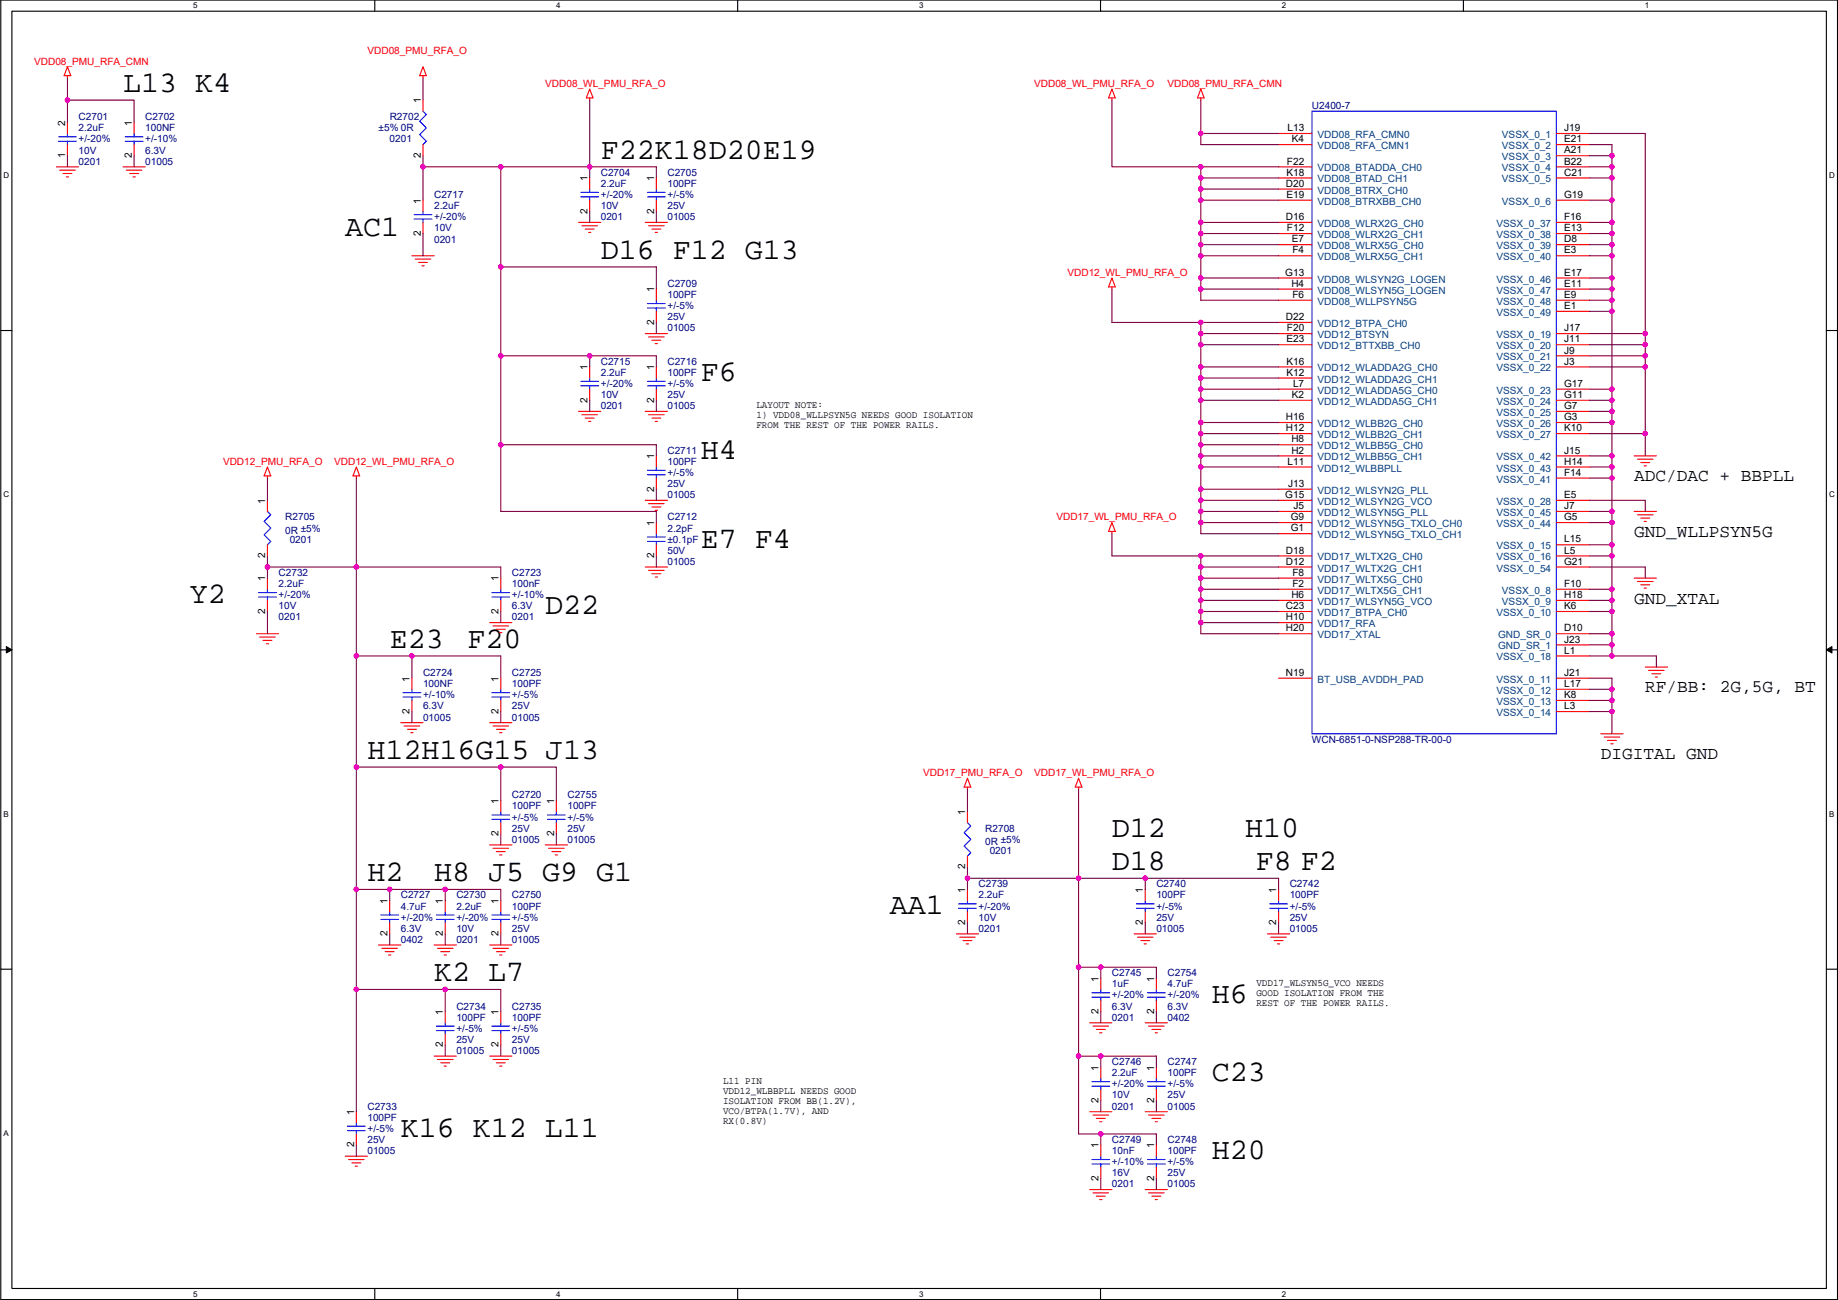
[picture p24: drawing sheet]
<svg xmlns="http://www.w3.org/2000/svg" width="420mm" height="297mm" viewBox="0 0 420 297" stroke-linecap="round" stroke-linejoin="round" font-family="sans-serif">
<defs><g id="words">
<g font-size="6.9">
<text x="28.1" y="21">L13 K4</text>
<text x="137.3" y="36.2">F22K18D20E19</text>
<text x="78.9" y="54">AC1</text>
<text x="137.3" y="59.1">D16 F12 G13</text>
<text x="160.2" y="87">F6</text>
<text x="160.2" y="104.8">H4</text>
<text x="160.2" y="125.1">E7 F4</text>
<text x="43.4" y="137.8">Y2</text>
<text x="124.6" y="140.4">D22</text>
<text x="89.1" y="148">E23</text>
<text x="106.9" y="148">F20</text>
<text x="84" y="173.4">H12H16G15 J13</text>
<text x="254.2" y="191.2">D12</text>
<text x="284.7" y="191.2">H10</text>
<text x="84" y="201.3">H2</text>
<text x="99.2" y="201.3">H8 J5 G9 G1</text>
<text x="254.2" y="198.8">D18</text>
<text x="287.1" y="198.8">F8 F2</text>
<text x="203.4" y="208.9">AA1</text>
<text x="99.2" y="224.2">K2 L7</text>
<text x="277" y="229.3">H6</text>
<text x="277" y="247">C23</text>
<text x="91.6" y="259.7">K16 K12 L11</text>
<text x="277" y="264.8">H20</text>
</g>
<g font-size="4.1">
<text x="373.6" y="110">ADC/DAC + BBPLL</text>
<text x="373.6" y="122.7">GND_WLLPSYN5G</text>
<text x="373.6" y="137.9">GND_XTAL</text>
<text x="376.1" y="158.2">RF/BB: 2G,5G, BT</text>
<text x="365.9" y="173.5">DIGITAL GND</text>
</g>
<g font-size="2.3" fill="#f00">
<text x="7.8" y="14.8">VDD08_PMU_RFA_CMN</text>
<text x="84" y="12.2">VDD08_PMU_RFA_O</text>
<text x="124.6" y="19.9">VDD08_WL_PMU_RFA_O</text>
<text x="236.4" y="19.9">VDD08_WL_PMU_RFA_O</text>
<text x="266.9" y="19.9">VDD08_PMU_RFA_CMN</text>
<text x="244" y="63">VDD12_WL_PMU_RFA_O</text>
<text x="51" y="106.2">VDD12_PMU_RFA_O</text>
<text x="76.4" y="106.2">VDD12_WL_PMU_RFA_O</text>
<text x="241.5" y="118.9">VDD17_WL_PMU_RFA_O</text>
<text x="211" y="177.3">VDD17_PMU_RFA_O</text>
<text x="236.4" y="177.3">VDD17_WL_PMU_RFA_O</text>
</g>
<g font-size="2.3">
<text x="96.2" y="23.6" transform="rotate(-90 96.2 23.6)">1</text>
<text x="14.9" y="28.7" transform="rotate(-90 14.9 28.7)">2</text>
<text x="30.1" y="28.7" transform="rotate(-90 30.1 28.7)">1</text>
<text x="294.3" y="30">L13</text>
<text x="357.6" y="30">J19</text>
<text x="295.3" y="32.5">K4</text>
<text x="357.6" y="32.5">E21</text>
<text x="357.6" y="35.1">A21</text>
<text x="14.9" y="36.1" transform="rotate(-90 14.9 36.1)">1</text>
<text x="30.1" y="36.1" transform="rotate(-90 30.1 36.1)">2</text>
<text x="96.2" y="36.1" transform="rotate(-90 96.2 36.1)">2</text>
<text x="134.3" y="41.4" transform="rotate(-90 134.3 41.4)">1</text>
<text x="149.5" y="41.4" transform="rotate(-90 149.5 41.4)">1</text>
<text x="294.1" y="40.1">K18</text>
<text x="294.2" y="37.6">F22</text>
<text x="357.6" y="37.6">B22</text>
<text x="357.6" y="40.1">C21</text>
<text x="96.2" y="46.5" transform="rotate(-90 96.2 46.5)">1</text>
<text x="293.9" y="42.7">D20</text>
<text x="294.1" y="45.2">E19</text>
<text x="357.6" y="45.2">G19</text>
<text x="96.2" y="53.9" transform="rotate(-90 96.2 53.9)">2</text>
<text x="134.3" y="48.8" transform="rotate(-90 134.3 48.8)">2</text>
<text x="149.5" y="48.8" transform="rotate(-90 149.5 48.8)">2</text>
<text x="293.9" y="50.3">D16</text>
<text x="294.2" y="52.8">F12</text>
<text x="357.6" y="50.3">F16</text>
<text x="357.6" y="52.8">E13</text>
<text x="295.3" y="55.4">E7</text>
<text x="295.5" y="57.9">F4</text>
<text x="357.6" y="55.4">D8</text>
<text x="357.6" y="57.9">E3</text>
<text x="293.8" y="63">G13</text>
<text x="295.2" y="65.5">H4</text>
<text x="357.6" y="63">E17</text>
<text x="357.6" y="65.5">E11</text>
<text x="149.5" y="66.8" transform="rotate(-90 149.5 66.8)">1</text>
<text x="295.5" y="68.1">F6</text>
<text x="357.6" y="68.1">E9</text>
<text x="357.6" y="70.6">E1</text>
<text x="149.5" y="74.2" transform="rotate(-90 149.5 74.2)">2</text>
<text x="293.9" y="73.2">D22</text>
<text x="294.2" y="75.7">F20</text>
<text x="357.6" y="75.7">J17</text>
<text x="294.1" y="78.2">E23</text>
<text x="294.1" y="83.3">K16</text>
<text x="357.6" y="78.2">J11</text>
<text x="357.6" y="80.8">J9</text>
<text x="357.6" y="83.3">J3</text>
<text x="134.3" y="84.6" transform="rotate(-90 134.3 84.6)">1</text>
<text x="149.5" y="84.6" transform="rotate(-90 149.5 84.6)">1</text>
<text x="294.1" y="85.9">K12</text>
<text x="295.6" y="88.4">L7</text>
<text x="357.6" y="88.4">G17</text>
<text x="134.3" y="92" transform="rotate(-90 134.3 92)">2</text>
<text x="149.5" y="92" transform="rotate(-90 149.5 92)">2</text>
<text x="172.9" y="93.3">LAYOUT NOTE:</text>
<text x="172.9" y="95.6">1) VDD08_WLLPSYN5G NEEDS GOOD ISOLATION</text>
<text x="295.3" y="90.9">K2</text>
<text x="357.6" y="90.9">G11</text>
<text x="357.6" y="93.5">G7</text>
<text x="172.9" y="97.9">FROM THE REST OF THE POWER RAILS.</text>
<text x="293.9" y="96">H16</text>
<text x="293.9" y="98.6">H12</text>
<text x="295.2" y="101.1">H8</text>
<text x="357.6" y="96">G3</text>
<text x="357.6" y="98.6">K10</text>
<text x="149.5" y="104.9" transform="rotate(-90 149.5 104.9)">1</text>
<text x="294.3" y="106.2">L11</text>
<text x="295.2" y="103.6">H2</text>
<text x="357.6" y="103.6">J15</text>
<text x="357.6" y="106.2">H14</text>
<text x="149.5" y="112.3" transform="rotate(-90 149.5 112.3)">2</text>
<text x="293.8" y="113.8">G15</text>
<text x="294.4" y="111.3">J13</text>
<text x="357.6" y="108.7">F14</text>
<text x="357.6" y="113.8">E5</text>
<text x="60.6" y="115.1" transform="rotate(-90 60.6 115.1)">1</text>
<text x="295.1" y="118.9">G9</text>
<text x="295.7" y="116.3">J5</text>
<text x="357.6" y="116.3">J7</text>
<text x="357.6" y="118.9">G5</text>
<text x="149.5" y="120.2" transform="rotate(-90 149.5 120.2)">1</text>
<text x="295.1" y="121.4">G1</text>
<text x="357.6" y="124">L15</text>
<text x="60.6" y="127.6" transform="rotate(-90 60.6 127.6)">2</text>
<text x="149.5" y="127.6" transform="rotate(-90 149.5 127.6)">2</text>
<text x="293.9" y="126.5">D18</text>
<text x="293.9" y="129">D12</text>
<text x="295.5" y="131.6">F8</text>
<text x="357.6" y="126.5">L5</text>
<text x="357.6" y="129">G21</text>
<text x="60.6" y="132.9" transform="rotate(-90 60.6 132.9)">1</text>
<text x="114" y="132.9" transform="rotate(-90 114 132.9)">1</text>
<text x="295.2" y="136.7">H6</text>
<text x="295.5" y="134.1">F2</text>
<text x="357.6" y="134.1">F10</text>
<text x="357.6" y="136.7">H18</text>
<text x="60.6" y="140.3" transform="rotate(-90 60.6 140.3)">2</text>
<text x="114" y="140.3" transform="rotate(-90 114 140.3)">2</text>
<text x="293.9" y="139.2">C23</text>
<text x="293.9" y="141.7">H10</text>
<text x="357.6" y="139.2">K6</text>
<text x="293.9" y="144.3">H20</text>
<text x="357.6" y="149.4">L1</text>
<text x="357.6" y="144.3">D10</text>
<text x="357.6" y="146.8">J23</text>
<text x="93.6" y="155.7" transform="rotate(-90 93.6 155.7)">1</text>
<text x="114" y="155.7" transform="rotate(-90 114 155.7)">1</text>
<text x="293.9" y="154.4">N19</text>
<text x="357.6" y="154.4">J21</text>
<text x="357.6" y="157">L17</text>
<text x="357.6" y="159.5">K8</text>
<text x="93.6" y="163.1" transform="rotate(-90 93.6 163.1)">2</text>
<text x="114" y="163.1" transform="rotate(-90 114 163.1)">2</text>
<text x="357.6" y="162.1">L3</text>
<text x="114" y="183.7" transform="rotate(-90 114 183.7)">1</text>
<text x="126.7" y="183.7" transform="rotate(-90 126.7 183.7)">1</text>
<text x="114" y="191.1" transform="rotate(-90 114 191.1)">2</text>
<text x="126.7" y="191.1" transform="rotate(-90 126.7 191.1)">2</text>
<text x="220.6" y="186.2" transform="rotate(-90 220.6 186.2)">1</text>
<text x="220.6" y="204" transform="rotate(-90 220.6 204)">1</text>
<text x="220.6" y="198.7" transform="rotate(-90 220.6 198.7)">2</text>
<text x="261.3" y="204" transform="rotate(-90 261.3 204)">1</text>
<text x="291.8" y="204" transform="rotate(-90 291.8 204)">1</text>
<text x="88.6" y="206.5" transform="rotate(-90 88.6 206.5)">1</text>
<text x="101.2" y="206.5" transform="rotate(-90 101.2 206.5)">1</text>
<text x="114" y="206.5" transform="rotate(-90 114 206.5)">1</text>
<text x="88.6" y="213.9" transform="rotate(-90 88.6 213.9)">2</text>
<text x="101.2" y="213.9" transform="rotate(-90 101.2 213.9)">2</text>
<text x="114" y="213.9" transform="rotate(-90 114 213.9)">2</text>
<text x="220.6" y="211.4" transform="rotate(-90 220.6 211.4)">2</text>
<text x="261.3" y="211.4" transform="rotate(-90 261.3 211.4)">2</text>
<text x="291.8" y="211.4" transform="rotate(-90 291.8 211.4)">2</text>
<text x="251.1" y="224.3" transform="rotate(-90 251.1 224.3)">1</text>
<text x="263.8" y="224.3" transform="rotate(-90 263.8 224.3)">1</text>
<text x="287.2" y="225.4">VDD17_WLSYN5G_VCO NEEDS</text>
<text x="287.2" y="227.6">GOOD ISOLATION FROM THE</text>
<text x="101.2" y="231.9" transform="rotate(-90 101.2 231.9)">1</text>
<text x="114" y="231.9" transform="rotate(-90 114 231.9)">1</text>
<text x="251.1" y="231.7" transform="rotate(-90 251.1 231.7)">2</text>
<text x="263.8" y="231.7" transform="rotate(-90 263.8 231.7)">2</text>
<text x="287.2" y="229.9">REST OF THE POWER RAILS.</text>
<text x="101.2" y="239.3" transform="rotate(-90 101.2 239.3)">2</text>
<text x="114" y="239.3" transform="rotate(-90 114 239.3)">2</text>
<text x="251.1" y="244.6" transform="rotate(-90 251.1 244.6)">1</text>
<text x="263.8" y="244.6" transform="rotate(-90 263.8 244.6)">1</text>
<text x="165.3" y="247.7">L11 PIN</text>
<text x="165.3" y="250">VDD12_WLBBPLL NEEDS GOOD</text>
<text x="80.9" y="254.8" transform="rotate(-90 80.9 254.8)">1</text>
<text x="165.3" y="252.3">ISOLATION FROM BB(1.2V),</text>
<text x="165.3" y="254.6">VCO/BTPA(1.7V), AND</text>
<text x="165.3" y="256.9">RX(0.8V)</text>
<text x="251.1" y="252" transform="rotate(-90 251.1 252)">2</text>
<text x="263.8" y="252" transform="rotate(-90 263.8 252)">2</text>
<text x="80.9" y="262.2" transform="rotate(-90 80.9 262.2)">2</text>
<text x="251.1" y="262.4" transform="rotate(-90 251.1 262.4)">1</text>
<text x="263.8" y="262.4" transform="rotate(-90 263.8 262.4)">1</text>
<text x="251.1" y="269.8" transform="rotate(-90 251.1 269.8)">2</text>
<text x="263.8" y="269.8" transform="rotate(-90 263.8 269.8)">2</text>
</g>
<g font-size="2.3" fill="#000080">
<text x="18" y="27.5">C2701</text>
<text x="33.2" y="27.5">C2702</text>
<text x="89.1" y="27.5">R2702</text>
<text x="299.9" y="24.9">U2400-7</text>
<text x="18" y="30">2.2uF</text>
<text x="18" y="35.1">10V</text>
<text x="18" y="32.6">+/-20%</text>
<text x="33.2" y="30">100NF</text>
<text x="33.2" y="35.1">6.3V</text>
<text x="33.2" y="32.6">+/-10%</text>
<text x="86.5" y="30">±5% 0R</text>
<text x="89.1" y="32.6">0201</text>
<text x="18" y="37.6">0201</text>
<text x="33.2" y="37.6">01005</text>
<text x="137.3" y="40.2">C2704</text>
<text x="152.6" y="40.2">C2705</text>
<text x="99.2" y="45.3">C2717</text>
<text x="99.2" y="47.8">2.2uF</text>
<text x="137.3" y="42.7">2.2uF</text>
<text x="137.3" y="47.8">10V</text>
<text x="137.3" y="45.3">+/-20%</text>
<text x="152.6" y="42.7">100PF</text>
<text x="152.6" y="47.8">25V</text>
<text x="152.6" y="45.3">+/-5%</text>
<text x="99.2" y="52.9">10V</text>
<text x="99.2" y="50.3">+/-20%</text>
<text x="137.3" y="50.3">0201</text>
<text x="152.6" y="50.3">01005</text>
<text x="99.2" y="55.4">0201</text>
<text x="152.6" y="65.6">C2709</text>
<text x="152.6" y="68.1">100PF</text>
<text x="152.6" y="70.7">+/-5%</text>
<text x="152.6" y="75.7">01005</text>
<text x="152.6" y="73.2">25V</text>
<text x="137.3" y="83.4">C2715</text>
<text x="152.6" y="83.4">C2716</text>
<text x="137.3" y="85.9">2.2uF</text>
<text x="137.3" y="88.4">+/-20%</text>
<text x="152.6" y="85.9">100PF</text>
<text x="152.6" y="88.4">+/-5%</text>
<text x="137.3" y="93.5">0201</text>
<text x="137.3" y="91">10V</text>
<text x="152.6" y="93.5">01005</text>
<text x="152.6" y="91">25V</text>
<text x="152.6" y="103.7">C2711</text>
<text x="152.6" y="106.2">100PF</text>
<text x="152.6" y="113.8">01005</text>
<text x="152.6" y="111.3">25V</text>
<text x="152.6" y="108.8">+/-5%</text>
<text x="65.2" y="118.9">R2705</text>
<text x="152.6" y="118.9">C2712</text>
<text x="65.2" y="122">0R ±5%</text>
<text x="66.2" y="124">0201</text>
<text x="152.6" y="121.5">2.2pF</text>
<text x="152.6" y="124">±0.1pF</text>
<text x="63.7" y="131.6">C2732</text>
<text x="117" y="131.6">C2723</text>
<text x="152.6" y="129.1">01005</text>
<text x="152.6" y="126.5">50V</text>
<text x="63.7" y="134.2">2.2uF</text>
<text x="63.7" y="136.7">+/-20%</text>
<text x="117" y="134.2">100nF</text>
<text x="117" y="136.7">+/-10%</text>
<text x="63.7" y="141.8">0201</text>
<text x="63.7" y="139.2">10V</text>
<text x="117" y="141.8">0201</text>
<text x="117" y="139.2">6.3V</text>
<text x="96.7" y="154.5">C2724</text>
<text x="117" y="154.5">C2725</text>
<text x="96.7" y="157">100NF</text>
<text x="96.7" y="159.6">+/-10%</text>
<text x="117" y="157">100PF</text>
<text x="117" y="159.6">+/-5%</text>
<text x="96.7" y="164.6">01005</text>
<text x="96.7" y="162.1">6.3V</text>
<text x="117" y="164.6">01005</text>
<text x="117" y="162.1">25V</text>
<text x="299.9" y="169.7">WCN-6851-0-NSP288-TR-00-0</text>
<text x="117" y="182.4">C2720</text>
<text x="117" y="185">100PF</text>
<text x="129.7" y="182.4">C2755</text>
<text x="129.7" y="185">100PF</text>
<text x="117" y="190">25V</text>
<text x="117" y="187.5">+/-5%</text>
<text x="129.7" y="190">25V</text>
<text x="129.7" y="187.5">+/-5%</text>
<text x="225.2" y="190">R2708</text>
<text x="117" y="192.6">01005</text>
<text x="129.7" y="192.6">01005</text>
<text x="225.2" y="193.1">0R ±5%</text>
<text x="226.2" y="195.1">0201</text>
<text x="223.7" y="202.7">C2739</text>
<text x="264.3" y="202.7">C2740</text>
<text x="294.8" y="202.7">C2742</text>
<text x="91.6" y="205.3">C2727</text>
<text x="91.6" y="207.8">4.7uF</text>
<text x="104.3" y="205.3">C2730</text>
<text x="104.3" y="207.8">2.2uF</text>
<text x="117" y="205.3">C2750</text>
<text x="117" y="207.8">100PF</text>
<text x="223.7" y="205.3">2.2uF</text>
<text x="223.7" y="207.8">+/-20%</text>
<text x="264.3" y="205.3">100PF</text>
<text x="264.3" y="207.8">+/-5%</text>
<text x="294.8" y="205.3">100PF</text>
<text x="294.8" y="207.8">+/-5%</text>
<text x="91.6" y="215.4">0402</text>
<text x="91.6" y="212.9">6.3V</text>
<text x="91.6" y="210.4">+/-20%</text>
<text x="104.3" y="215.4">0201</text>
<text x="104.3" y="212.9">10V</text>
<text x="104.3" y="210.4">+/-20%</text>
<text x="117" y="215.4">01005</text>
<text x="117" y="212.9">25V</text>
<text x="117" y="210.4">+/-5%</text>
<text x="223.7" y="212.9">0201</text>
<text x="223.7" y="210.4">10V</text>
<text x="264.3" y="212.9">01005</text>
<text x="264.3" y="210.4">25V</text>
<text x="294.8" y="212.9">01005</text>
<text x="294.8" y="210.4">25V</text>
<text x="254.2" y="223.1">C2745</text>
<text x="254.2" y="225.6">1uF</text>
<text x="266.9" y="223.1">C2754</text>
<text x="266.9" y="225.6">4.7uF</text>
<text x="104.3" y="230.7">C2734</text>
<text x="104.3" y="233.2">100PF</text>
<text x="117" y="230.7">C2735</text>
<text x="117" y="233.2">100PF</text>
<text x="254.2" y="233.2">0201</text>
<text x="254.2" y="230.7">6.3V</text>
<text x="254.2" y="228.1">+/-20%</text>
<text x="266.9" y="233.2">0402</text>
<text x="266.9" y="230.7">6.3V</text>
<text x="266.9" y="228.1">+/-20%</text>
<text x="104.3" y="238.3">25V</text>
<text x="104.3" y="235.8">+/-5%</text>
<text x="117" y="238.3">25V</text>
<text x="117" y="235.8">+/-5%</text>
<text x="104.3" y="240.8">01005</text>
<text x="117" y="240.8">01005</text>
<text x="254.2" y="243.4">C2746</text>
<text x="254.2" y="245.9">2.2uF</text>
<text x="266.9" y="243.4">C2747</text>
<text x="266.9" y="245.9">100PF</text>
<text x="254.2" y="251">10V</text>
<text x="254.2" y="248.5">+/-20%</text>
<text x="266.9" y="251">25V</text>
<text x="266.9" y="248.5">+/-5%</text>
<text x="84" y="253.5">C2733</text>
<text x="84" y="256.1">100PF</text>
<text x="254.2" y="253.5">0201</text>
<text x="266.9" y="253.5">01005</text>
<text x="84" y="263.7">01005</text>
<text x="84" y="261.2">25V</text>
<text x="84" y="258.6">+/-5%</text>
<text x="254.2" y="261.2">C2749</text>
<text x="254.2" y="263.7">10nF</text>
<text x="266.9" y="261.2">C2748</text>
<text x="266.9" y="263.7">100PF</text>
<text x="254.2" y="268.8">16V</text>
<text x="254.2" y="266.2">+/-10%</text>
<text x="266.9" y="268.8">25V</text>
<text x="266.9" y="266.2">+/-5%</text>
<text x="254.2" y="271.3">0201</text>
<text x="266.9" y="271.3">01005</text>
</g>
<g font-size="2.3" fill="#004080">
<text x="301.2" y="31.5">VDD08_RFA_CMN0</text>
<text x="301.2" y="34.1">VDD08_RFA_CMN1</text>
<text x="343.3" y="31.5">VSSX_0_1</text>
<text x="343.3" y="34.1">VSSX_0_2</text>
<text x="301.2" y="39.2">VDD08_BTADDA_CH0</text>
<text x="301.2" y="41.7">VDD08_BTAD_CH1</text>
<text x="343.3" y="36.6">VSSX_0_3</text>
<text x="343.3" y="39.2">VSSX_0_4</text>
<text x="343.3" y="41.7">VSSX_0_5</text>
<text x="301.2" y="44.2">VDD08_BTRX_CH0</text>
<text x="301.2" y="46.8">VDD08_BTRXBB_CH0</text>
<text x="343.3" y="46.8">VSSX_0_6</text>
<text x="301.2" y="51.9">VDD08_WLRX2G_CH0</text>
<text x="342.1" y="51.9">VSSX_0_37</text>
<text x="301.2" y="54.4">VDD08_WLRX2G_CH1</text>
<text x="301.2" y="56.9">VDD08_WLRX5G_CH0</text>
<text x="301.2" y="59.5">VDD08_WLRX5G_CH1</text>
<text x="342.1" y="54.4">VSSX_0_38</text>
<text x="342.1" y="56.9">VSSX_0_39</text>
<text x="342.1" y="59.5">VSSX_0_40</text>
<text x="301.2" y="64.6">VDD08_WLSYN2G_LOGEN</text>
<text x="342.1" y="64.6">VSSX_0_46</text>
<text x="301.2" y="67.1">VDD08_WLSYN5G_LOGEN</text>
<text x="301.2" y="69.6">VDD08_WLLPSYN5G</text>
<text x="342.1" y="67.1">VSSX_0_47</text>
<text x="342.1" y="69.6">VSSX_0_48</text>
<text x="301.2" y="74.7">VDD12_BTPA_CH0</text>
<text x="301.2" y="77.3">VDD12_BTSYN</text>
<text x="342.1" y="72.2">VSSX_0_49</text>
<text x="342.1" y="77.3">VSSX_0_19</text>
<text x="301.2" y="79.8">VDD12_BTTXBB_CH0</text>
<text x="342.1" y="79.8">VSSX_0_20</text>
<text x="342.1" y="82.3">VSSX_0_21</text>
<text x="301.2" y="84.9">VDD12_WLADDA2G_CH0</text>
<text x="301.2" y="87.4">VDD12_WLADDA2G_CH1</text>
<text x="301.2" y="90">VDD12_WLADDA5G_CH0</text>
<text x="342.1" y="84.9">VSSX_0_22</text>
<text x="342.1" y="90">VSSX_0_23</text>
<text x="301.2" y="92.5">VDD12_WLADDA5G_CH1</text>
<text x="342.1" y="92.5">VSSX_0_24</text>
<text x="342.1" y="95">VSSX_0_25</text>
<text x="301.2" y="97.6">VDD12_WLBB2G_CH0</text>
<text x="301.2" y="100.1">VDD12_WLBB2G_CH1</text>
<text x="342.1" y="97.6">VSSX_0_26</text>
<text x="342.1" y="100.1">VSSX_0_27</text>
<text x="301.2" y="102.7">VDD12_WLBB5G_CH0</text>
<text x="301.2" y="105.2">VDD12_WLBB5G_CH1</text>
<text x="301.2" y="107.7">VDD12_WLBBPLL</text>
<text x="342.1" y="105.2">VSSX_0_42</text>
<text x="342.1" y="107.7">VSSX_0_43</text>
<text x="301.2" y="112.8">VDD12_WLSYN2G_PLL</text>
<text x="342.1" y="110.3">VSSX_0_41</text>
<text x="301.2" y="115.4">VDD12_WLSYN2G_VCO</text>
<text x="301.2" y="117.9">VDD12_WLSYN5G_PLL</text>
<text x="342.1" y="115.4">VSSX_0_28</text>
<text x="342.1" y="117.9">VSSX_0_45</text>
<text x="301.2" y="120.4">VDD12_WLSYN5G_TXLO_CH0</text>
<text x="301.2" y="123">VDD12_WLSYN5G_TXLO_CH1</text>
<text x="342.1" y="120.4">VSSX_0_44</text>
<text x="342.1" y="125.5">VSSX_0_15</text>
<text x="301.2" y="128.1">VDD17_WLTX2G_CH0</text>
<text x="301.2" y="130.6">VDD17_WLTX2G_CH1</text>
<text x="342.1" y="128.1">VSSX_0_16</text>
<text x="342.1" y="130.6">VSSX_0_54</text>
<text x="301.2" y="133.1">VDD17_WLTX5G_CH0</text>
<text x="301.2" y="135.7">VDD17_WLTX5G_CH1</text>
<text x="343.3" y="135.7">VSSX_0_8</text>
<text x="301.2" y="138.2">VDD17_WLSYN5G_VCO</text>
<text x="301.2" y="140.8">VDD17_BTPA_CH0</text>
<text x="301.2" y="143.3">VDD17_RFA</text>
<text x="342.1" y="140.8">VSSX_0_10</text>
<text x="343.3" y="138.2">VSSX_0_9</text>
<text x="301.2" y="145.8">VDD17_XTAL</text>
<text x="342.4" y="145.8">GND_SR_0</text>
<text x="342.4" y="148.4">GND_SR_1</text>
<text x="301.2" y="156">BT_USB_AVDDH_PAD</text>
<text x="342.1" y="150.9">VSSX_0_18</text>
<text x="342.1" y="156">VSSX_0_11</text>
<text x="342.1" y="158.5">VSSX_0_12</text>
<text x="342.1" y="161.1">VSSX_0_13</text>
<text x="342.1" y="163.6">VSSX_0_14</text>
</g>
<g font-size="1.8">
<text x="44.2" y="1.9">5</text>
<text x="127.1" y="1.9">4</text>
<text x="210.1" y="1.9">3</text>
<text x="293" y="1.9">2</text>
<text x="376" y="1.9">1</text>
<text x=".8" y="40.7">D</text>
<text x="418.1" y="40.7">D</text>
<text x=".8" y="113.6">C</text>
<text x="418.1" y="113.6">C</text>
<text x=".8" y="186.6">B</text>
<text x="418.1" y="186.6">B</text>
<text x=".8" y="259.5">A</text>
<text x="44.2" y="296.3">5</text>
<text x="127.1" y="296.3">4</text>
<text x="210.1" y="296.3">3</text>
<text x="293" y="296.3">2</text>
</g>
</g></defs>
<path d="M.2 0h419.8v296.9h-419.8zM2.7 2.6h414.8v291.8h-414.8z" fill="none" stroke="#000" stroke-width=".25"/>
<g fill="#fff">
<path d="M44.2 .3h1v2h-1z"/>
<path d="M44.2 294.7h1v2h-1z"/>
</g>
<path d="M85.7 0v2.6M85.7 294.4v2.5" fill="none" stroke="#000" stroke-width=".25"/>
<g fill="#fff">
<path d="M127.1 .3h1v2h-1z"/>
<path d="M127.1 294.7h1v2h-1z"/>
</g>
<path d="M168.6 0v2.6M168.6 294.4v2.5" fill="none" stroke="#000" stroke-width=".25"/>
<g fill="#fff">
<path d="M210.1 .3h1v2h-1z"/>
<path d="M210.1 294.7h1v2h-1z"/>
</g>
<path d="M251.6 0v2.6M251.6 294.4v2.5" fill="none" stroke="#000" stroke-width=".25"/>
<g fill="#fff">
<path d="M293 .3h1v2h-1z"/>
<path d="M293 294.7h1v2h-1z"/>
</g>
<path d="M334.5 0v2.6" fill="none" stroke="#000" stroke-width=".25"/>
<g fill="#fff">
<path d="M376 .3h1v2h-1z"/>
<path d="M.8 39h1.3v2.1h-1.3z"/>
<path d="M418.1 39h1.3v2.1h-1.3z"/>
<path d="M.8 112h1.3v2h-1.3z"/>
<path d="M418.1 112h1.3v2h-1.3z"/>
</g>
<path d="M.2 75.5h2.5M417.5 75.5h2.5" fill="none" stroke="#000" stroke-width=".25"/>
<g fill="#fff">
<path d="M.8 185h1.2v2h-1.2z"/>
<path d="M418.1 185h1.2v2h-1.2z"/>
</g>
<path d="M.2 148.5h2.5M417.5 148.5h2.5" fill="none" stroke="#000" stroke-width=".25"/>
<path d="M1.4 147.7l1.3 .8-1.3 .7zM417.5 148.5l1.3-.8v1.5z" fill="#000" stroke="#000" stroke-width=".23"/>
<path d="M.8 257.9h1.2v2h-1.2z" fill="#fff"/>
<path d="M.2 221.4h2.5M417.5 221.4h2.5" fill="none" stroke="#000" stroke-width=".25"/>
<g fill="none" stroke="#f00" stroke-width=".25">
<path d="M15.4 17.3v.5M15.4 15.3l.8 2h-1.5zM96.7 15.3l.8 2h-1.6zM96.7 17.3v.5M12.9 38.1h5.1M13.6 38.9h3.6M14.4 39.6h2M15.4 33v2.6M15.4 28v2.5M28.1 38.1h5.1M28.9 38.9h3.5M29.6 39.6h2.1"/>
<path d="M30.7 28v2.5M30.7 33v2.6M96.7 22.9v2.5M96.7 33v2.6M134.8 20.3l.8 2.1h-1.6zM134.8 22.4v.5M254.2 22.4v.5M254.2 20.3l.7 2.1h-1.5zM274.5 22.4v.5M274.5 20.3l.8 2.1h-1.6zM292.3 30.5h7.6M292.3 33h7.6"/>
<path d="M292.3 38.1h7.6M355.8 30.5h7.6M355.8 33h7.6M355.8 35.6h7.6M355.8 38.1h7.6M15.2 40.4h.5M30.4 40.4h.5M94.2 58.4h5M94.9 59.2h3.6M95.7 60h2M96.7 45.7v2.6M96.7 50.8v2.6"/>
<path d="M132.3 50.8h5M133 51.6h3.6M133.8 52.3h2M134.5 53.1h.6M134.8 40.7v2.5M134.8 45.7v2.6M147.5 50.8h5.1M148.3 51.6h3.5M149 52.3h2.1M149.8 53.1h.5M150 40.7v2.5M150 45.7v2.6"/>
<path d="M292.3 40.7h7.6M292.3 43.2h7.6M292.3 45.7h7.6M292.3 50.8h7.6M292.3 53.4h7.6M292.3 55.9h7.6M292.3 58.4h7.6M355.8 40.7h7.6M355.8 45.7h7.6M355.8 50.8h7.6M355.8 53.4h7.6M355.8 55.9h7.6"/>
<path d="M355.8 58.4h7.6M96.4 60.7h.6M147.5 76.2h5.1M148.3 77h3.5M149 77.7h2.1M149.8 78.5h.5M150 66.1v2.5M150 71.1v2.6M254.2 65.6v.5M254.2 63.5l.7 2.1h-1.5zM292.3 63.5h7.6M292.3 66.1h7.6"/>
<path d="M292.3 68.6h7.6M292.3 73.7h7.6M292.3 76.2h7.6M292.3 78.8h7.6M355.8 63.5h7.6M355.8 66.1h7.6M355.8 68.6h7.6M355.8 71.1h7.6M355.8 76.2h7.6M355.8 78.8h7.6M132.3 94h5M133 94.8h3.6"/>
<path d="M133.8 95.5h2M134.5 96.3h.6M134.8 83.8v2.6M134.8 88.9v2.6M147.5 94h5.1M148.3 94.8h3.5M149 95.5h2.1M149.8 96.3h.5M150 83.8v2.6M150 88.9v2.6M292.3 83.8h7.6M292.3 86.4h7.6"/>
<path d="M292.3 88.9h7.6M292.3 91.5h7.6M292.3 96.5h7.6M292.3 99.1h7.6M355.8 81.3h7.6M355.8 83.8h7.6M355.8 88.9h7.6M355.8 91.5h7.6M355.8 94h7.6M355.8 96.5h7.6M355.8 99.1h7.6M61.1 106.7l.8 2h-1.5z"/>
<path d="M61.1 108.7v.5M61.1 114.3v2.6M81.5 106.7l.7 2h-1.5zM81.5 108.7v.5M147.5 114.3h5.1M148.3 115.1h3.5M149 115.8h2.1M149.8 116.6h.5M150 104.2v2.5M150 109.2v2.6M150 119.4v2.5M254.2 119.4l.7 2h-1.5z"/>
<path d="M292.3 101.6h7.6M292.3 104.2h7.6M292.3 106.7h7.6M292.3 111.8h7.6M292.3 114.3h7.6M292.3 116.9h7.6M292.3 119.4h7.6M355.8 104.2h7.6M355.8 106.7h7.6M355.8 109.2h7.6M355.8 114.3h7.6M355.8 116.9h7.6"/>
<path d="M355.8 119.4h7.6M373.6 104.2h5M373.6 116.9h5M374.3 104.9h3.6M374.3 117.6h3.6M375.1 105.7h2M375.1 118.4h2M375.8 106.4h.6M375.8 119.1h.6M61.1 132.1v2.5M61.1 137.2v2.5M61.1 124.5v2.5"/>
<path d="M114.5 132.1v2.5M114.5 137.2v2.5M147.5 129.6h5.1M148.3 130.3h3.5M149 131.1h2.1M149.8 131.8h.5M150 124.5v2.5M254.2 121.4v.5M292.3 121.9h7.6M292.3 127h7.6M292.3 129.6h7.6M292.3 132.1h7.6"/>
<path d="M292.3 134.6h7.6M292.3 137.2h7.6M292.3 139.7h7.6M355.8 124.5h7.6M355.8 127h7.6M355.8 129.6h7.6M355.8 134.6h7.6M355.8 137.2h7.6M355.8 139.7h7.6M373.6 132.1h5M374.3 132.9h3.6M375.1 133.6h2"/>
<path d="M375.8 134.4h.6M58.6 144.8h5.1M59.4 145.6h3.5M60.1 146.3h2.1M60.9 147.1h.5M94.2 155v2.5M111.9 142.3h5.1M112.7 143h3.6M113.5 143.8h2M114.2 144.5h.5M114.5 155v2.5M292.3 142.3h7.6"/>
<path d="M292.3 144.8h7.6M292.3 155h7.6M355.8 144.8h7.6M355.8 147.3h7.6M355.8 149.9h7.6M355.8 155h7.6M355.8 157.5h7.6M376.1 152.4h5.1M376.9 153.2h3.5M377.6 153.9h2.1M378.4 154.7h.5M91.6 165.1h5.1"/>
<path d="M92.4 165.9h3.5M93.1 166.6h2.1M93.9 167.4h.5M94.2 160v2.6M111.9 165.1h5.1M112.7 165.9h3.6M113.5 166.6h2M114.2 167.4h.5M114.5 160v2.6M221.2 177.8l.7 2.1h-1.5zM221.2 179.9v.5M246.6 177.8l.7 2.1h-1.5z"/>
<path d="M246.6 179.9v.5M355.8 160h7.6M355.8 162.6h7.6M365.9 167.7h5.1M366.7 168.4h3.6M367.5 169.2h2M368.2 169.9h.5M111.9 193.1h5.1M112.7 193.8h3.6M113.5 194.6h2M114.2 195.3h.5M114.5 182.9v2.5"/>
<path d="M114.5 188v2.5M124.6 193.1h5.1M125.4 193.8h3.6M126.2 194.6h2M126.9 195.3h.5M127.2 182.9v2.5M127.2 188v2.5M221.2 185.4v2.6M221.2 195.6v2.5M86.5 215.9h5.1M87.3 216.7h3.6M88.1 217.4h2"/>
<path d="M88.8 218.2h.5M89.1 205.8v2.5M89.1 210.8v2.6M99.2 215.9h5.1M100 216.7h3.6M100.8 217.4h2M101.5 218.2h.5M101.8 205.8v2.5M101.8 210.8v2.6M111.9 215.9h5.1M112.7 216.7h3.6M113.5 217.4h2"/>
<path d="M114.2 218.2h.5M114.5 205.8v2.5M114.5 210.8v2.6M218.6 213.4h5.1M219.4 214.1h3.5M220.1 214.9h2.1M220.9 215.7h.5M221.2 203.2v2.6M221.2 208.3v2.5M259.3 213.4h5M260 214.1h3.6M260.8 214.9h2"/>
<path d="M261.5 215.7h.6M261.8 203.2v2.6M261.8 208.3v2.5M289.7 213.4h5.1M290.5 214.1h3.6M291.3 214.9h2M292 215.7h.5M292.3 203.2v2.6M292.3 208.3v2.5M101.8 231.2v2.5M101.8 236.2v2.6M114.5 231.2v2.5"/>
<path d="M114.5 236.2v2.6M249.1 233.7h5.1M249.9 234.5h3.5M250.6 235.2h2.1M251.4 236h.5M251.6 223.5v2.6M251.6 228.6v2.6M261.8 233.7h5.1M262.6 234.5h3.5M263.3 235.2h2.1M264.1 236h.5M264.3 223.5v2.6"/>
<path d="M264.3 228.6v2.6M81.5 254v2.6M81.5 259.1v2.5M99.2 241.3h5.1M100 242.1h3.6M100.8 242.8h2M101.5 243.6h.5M111.9 241.3h5.1M112.7 242.1h3.6M113.5 242.8h2M114.2 243.6h.5M249.1 254h5.1"/>
<path d="M249.9 254.8h3.5M250.6 255.5h2.1M251.4 256.3h.5M251.6 243.9v2.5M251.6 248.9v2.6M261.8 254h5.1M262.6 254.8h3.5M263.3 255.5h2.1M264.1 256.3h.5M264.3 243.9v2.5M264.3 248.9v2.6M78.9 264.2h5.1"/>
<path d="M79.7 264.9h3.5M80.4 265.7h2.1M81.2 266.5h.5M249.1 271.8h5.1M249.9 272.6h3.5M250.6 273.3h2.1M251.4 274.1h.5M251.6 261.6v2.6M251.6 266.7v2.6M261.8 271.8h5.1M262.6 272.6h3.5M263.3 273.3h2.1"/>
<path d="M264.1 274.1h.5M264.3 261.6v2.6M264.3 266.7v2.6"/>
</g>
<g fill="none" stroke="#00f" stroke-width=".25">
<path d="M13.4 32.3h4.1M13.4 31.3h4.1M15.4 32.3v.7M15.4 30.5v.8M28.6 31.3h4.1M28.6 32.3h4.1M30.7 30.5v.8M30.7 32.3v.7M96.7 25.4l.8 .8-1.6 1.5 1.6 1.5-1.6 1.6 1.6 1.5-.8 .7M299.9 25.4h55.9v142.3h-55.9zM94.7 49h4M94.7 50.1h4"/>
<path d="M96.7 48.3v.7M96.7 50.1v.7M132.8 44h4M132.8 45h4M134.8 43.2v.8M134.8 45v.7M148 44h4.1M148 45h4.1M150 43.2v.8M150 45v.7M148 69.4h4.1M148 70.4h4.1"/>
<path d="M150 68.6v.8M150 70.4v.7M132.8 87.1h4M132.8 88.2h4M134.8 86.4v.7M134.8 88.2v.7M148 87.1h4.1M148 88.2h4.1M150 86.4v.7M150 88.2v.7M61.1 116.9l.8 .7-1.5 1.5 1.5 1.6-1.5 1.5 1.5 1.5-.8 .8M148 107.5h4.1"/>
<path d="M148 108.5h4.1M150 106.7v.8M150 108.5v.7M59.1 135.4h4.1M59.1 136.4h4.1M61.1 134.6v.8M61.1 136.4v.8M112.4 135.4h4.1M112.4 136.4h4.1M114.5 134.6v.8M114.5 136.4v.8M148 122.7h4.1"/>
<path d="M148 123.7h4.1M150 121.9v.8M150 123.7v.8M92.1 158.3h4.1M92.1 159.3h4.1M94.2 157.5v.8M94.2 159.3v.7M112.4 158.3h4.1M112.4 159.3h4.1M114.5 157.5v.8M114.5 159.3v.7M112.4 186.2h4.1"/>
<path d="M112.4 187.2h4.1M114.5 185.4v.8M114.5 187.2v.8M125.1 186.2h4.1M125.1 187.2h4.1M127.2 185.4v.8M127.2 187.2v.8M221.2 188l.7 .7-1.5 1.6 1.5 1.5-1.5 1.5 1.5 1.5-.7 .8M87 209.1h4.1M87 210.1h4.1M89.1 208.3v.8M89.1 210.1v.7"/>
<path d="M99.7 209.1h4.1M99.7 210.1h4.1M101.8 208.3v.8M101.8 210.1v.7M112.4 209.1h4.1M112.4 210.1h4.1M114.5 208.3v.8M114.5 210.1v.7M219.1 206.5h4.1M219.1 207.5h4.1M221.2 205.8v.7M221.2 207.5v.8"/>
<path d="M259.8 206.5h4M259.8 207.5h4M261.8 205.8v.7M261.8 207.5v.8M290.2 206.5h4.1M290.2 207.5h4.1M292.3 205.8v.7M292.3 207.5v.8M99.7 234.5h4.1M99.7 235.5h4.1M101.8 233.7v.8M101.8 235.5v.7"/>
<path d="M112.4 234.5h4.1M112.4 235.5h4.1M114.5 233.7v.8M114.5 235.5v.7M249.6 226.8h4.1M249.6 227.9h4.1M251.6 226.1v.7M251.6 227.9v.7M262.3 226.8h4.1M262.3 227.9h4.1M264.3 226.1v.7M264.3 227.9v.7"/>
<path d="M79.4 257.3h4.1M79.4 258.3h4.1M81.5 256.6v.7M81.5 258.3v.8M249.6 247.2h4.1M249.6 248.2h4.1M251.6 246.4v.8M251.6 248.2v.7M262.3 247.2h4.1M262.3 248.2h4.1M264.3 246.4v.8M264.3 248.2v.7"/>
<path d="M249.6 264.9h4.1M249.6 266h4.1M251.6 264.2v.7M251.6 266v.7M262.3 264.9h4.1M262.3 266h4.1M264.3 264.2v.7M264.3 266v.7"/>
</g>
<g fill="none" stroke="#800040" stroke-width=".25">
<path d="M15.4 17.8v5.1M96.7 17.8v5.1M15.4 28v-5.1h15.3v5.1M15.4 35.6v2.5M30.7 35.6v2.5M96.7 38.1h17.8M96.7 35.6v2.5M96.7 38.1v7.6M114.5 38.1h20.3M114.5 38.1v22.9M134.8 38.1h15.2v2.6M134.8 38.1v2.6"/>
<path d="M134.8 22.9v15.2M254.2 22.9v15.2h20.3M274.5 22.9v7.6M274.5 30.5h17.8M274.5 30.5v2.5h17.8M274.5 38.1v2.6M274.5 38.1h17.8M363.4 30.5h12.7v45.7M363.4 33h5.1v2.6M363.4 35.6h5.1M363.4 38.1h5.1M368.5 35.6v2.5"/>
<path d="M368.5 38.1v2.6M96.7 53.4v5M134.8 48.3v2.5M150 48.3v2.5M274.5 40.7v2.5M274.5 43.2v2.5M274.5 45.7v5.1M274.5 50.8v2.6M274.5 55.9v2.5M274.5 58.4v5.1M274.5 53.4v2.5M274.5 40.7h17.8"/>
<path d="M274.5 43.2h17.8M274.5 45.7h17.8M274.5 50.8h17.8M274.5 55.9h17.8M274.5 58.4h17.8M274.5 53.4h17.8M363.4 50.8h5.1M363.4 40.7h5.1M363.4 53.4h5.1M363.4 55.9h5.1M363.4 58.4h5.1M368.5 40.7v5h-5.1"/>
<path d="M368.5 45.7v5.1M368.5 53.4v2.5M368.5 55.9v2.5M368.5 58.4v5.1M368.5 50.8v2.6M114.5 61h35.5v5.1M114.5 61v20.3M150 73.7v2.5M254.2 66.1v7.6h20.3M274.5 66.1v2.5h17.8M274.5 63.5v2.6M274.5 73.7v2.5"/>
<path d="M274.5 63.5h17.8M274.5 66.1h17.8M274.5 73.7h17.8M292.3 76.2h-17.8v2.6M292.3 78.8h-17.8v5h17.8M363.4 78.8h12.7v2.5M363.4 76.2h12.7v2.6M363.4 63.5h5.1M363.4 66.1h5.1M363.4 68.6h5.1M363.4 71.1h5.1M368.5 66.1v2.5"/>
<path d="M368.5 68.6v2.5M368.5 71.1v17.8M368.5 63.5v2.6M114.5 81.3v20.3M114.5 81.3h20.3M134.8 91.5v2.5M134.8 81.3v2.5M134.8 81.3h15.2v2.5M150 91.5v2.5M274.5 83.8v2.6M274.5 86.4v2.5M274.5 88.9v2.6"/>
<path d="M274.5 91.5v5M274.5 99.1v2.5M274.5 86.4h17.8M274.5 88.9h17.8M274.5 91.5h17.8M274.5 99.1h17.8M292.3 96.5h-17.8v2.6M363.4 81.3h12.7M363.4 83.8h12.7M363.4 99.1h12.7M363.4 88.9h5.1v2.6M363.4 91.5h5.1"/>
<path d="M363.4 94h5.1M363.4 96.5h5.1M368.5 91.5v2.5M368.5 94v2.5M368.5 96.5v7.7M376.1 83.8v15.3M376.1 81.3v2.5M376.1 99.1v5.1M61.1 109.2v5.1M81.5 109.2v20.4M114.5 101.6h35.5v2.6M114.5 101.6v15.3h35.5v2.5"/>
<path d="M150 111.8v2.5M274.5 119.4v2.5h17.8M274.5 101.6v2.6M274.5 104.2v2.5M274.5 106.7v5.1M274.5 116.9v2.5M274.5 101.6h17.8M274.5 104.2h17.8M274.5 106.7h17.8M274.5 116.9h17.8M274.5 119.4h17.8M292.3 111.8h-17.8v2.5"/>
<path d="M292.3 114.3h-17.8v2.6M363.4 114.3h12.7v2.6M363.4 104.2h5.1v2.5M363.4 106.7h5.1v2.5M363.4 116.9h5.1v2.5M363.4 119.4h5.1v5.1M363.4 109.2h5.1M368.5 109.2v7.7M61.1 127v2.6M61.1 129.6h20.4M61.1 129.6v2.5M61.1 139.7v5.1"/>
<path d="M81.5 129.6h33v2.5M81.5 129.6v20.3M114.5 139.7v2.6M150 127v2.6M254.2 121.9v5.1h20.3M274.5 129.6v2.5M274.5 137.2v2.5M274.5 139.7v2.6M274.5 129.6h17.8M274.5 137.2h17.8M274.5 139.7h17.8M292.3 127h-17.8v2.6"/>
<path d="M292.3 132.1h-17.8v2.5M292.3 134.6h-17.8v2.6M363.4 129.6h12.7v2.5M363.4 127h5.1v7.6M363.4 134.6h5.1v2.6M363.4 137.2h5.1v2.5M363.4 124.5h5.1M363.4 139.7h5.1M368.5 124.5v2.5M368.5 139.7v5.1h-5.1M81.5 149.9h12.7M81.5 149.9v25.4"/>
<path d="M94.2 149.9h20.3v5.1M94.2 149.9v5.1M274.5 142.3v2.5h17.8M274.5 142.3h17.8M363.4 149.9h5.1M363.4 147.3h5.1M363.4 155h5.1v2.5M363.4 157.5h5.1M368.5 144.8v2.5M368.5 147.3v2.6M368.5 157.5v2.5M368.5 149.9h10.1v2.5"/>
<path d="M81.5 175.3h33M81.5 175.3v27.9M94.2 162.6v2.5M114.5 175.3v7.6M114.5 162.6v2.5M114.5 175.3h12.7v7.6M363.4 160h5.1M363.4 162.6h5.1M368.5 160v2.6M368.5 162.6v5.1M114.5 190.5v2.6M127.2 190.5v2.6"/>
<path d="M221.2 180.4v5M221.2 198.1v2.6M246.6 180.4v20.3M81.5 203.2h7.6M81.5 203.2v22.9M89.1 203.2v2.6M89.1 213.4v2.5M89.1 203.2h12.7M101.8 203.2v2.6M101.8 213.4v2.5M101.8 203.2h12.7v2.6M114.5 213.4v2.5"/>
<path d="M221.2 200.7h25.4M221.2 200.7v2.5M221.2 210.8v2.6M246.6 200.7h15.2M246.6 200.7v20.3M261.8 200.7h30.5v2.5M261.8 200.7v2.5M261.8 210.8v2.6M292.3 210.8v2.6M81.5 226.1h20.3M81.5 226.1v27.9M101.8 226.1v5.1"/>
<path d="M101.8 226.1h12.7v5.1M101.8 238.8v2.5M114.5 238.8v2.5M246.6 221h5v2.5M246.6 221v20.3M251.6 231.2v2.5M251.6 221h12.7v2.5M264.3 231.2v2.5M246.6 241.3h5M246.6 241.3v17.8h5M251.6 241.3h12.7v2.6M251.6 241.3v2.6"/>
<path d="M251.6 251.5v2.5M251.6 259.1h12.7v2.5M251.6 259.1v2.5M264.3 251.5v2.5M81.5 261.6v2.6M251.6 269.3v2.5M264.3 269.3v2.5"/>
</g>
<g fill="#f0f" stroke="#f0f" stroke-width=".25">
<circle cx="274.5" cy="30.5" r=".5"/>
<circle cx="368.5" cy="35.6" r=".5"/>
<circle cx="368.5" cy="40.6" r=".5"/>
<circle cx="368.5" cy="38.1" r=".5"/>
<circle cx="368.5" cy="45.7" r=".5"/>
<circle cx="368.5" cy="53.3" r=".5"/>
<circle cx="368.5" cy="58.4" r=".5"/>
<circle cx="368.5" cy="55.9" r=".5"/>
<circle cx="368.5" cy="66" r=".5"/>
<circle cx="368.5" cy="68.6" r=".5"/>
<circle cx="368.5" cy="71.1" r=".5"/>
<circle cx="368.5" cy="88.9" r=".5"/>
<circle cx="368.5" cy="96.5" r=".5"/>
<circle cx="368.5" cy="94" r=".5"/>
<circle cx="368.5" cy="104.1" r=".5"/>
<circle cx="368.5" cy="109.2" r=".5"/>
<circle cx="368.5" cy="116.8" r=".5"/>
<circle cx="368.5" cy="144.8" r=".5"/>
<circle cx="368.5" cy="147.3" r=".5"/>
<circle cx="368.5" cy="157.5" r=".5"/>
<circle cx="368.5" cy="160" r=".5"/>
<circle cx="368.5" cy="162.6" r=".5"/>
<circle cx="376.1" cy="81.3" r=".5"/>
<circle cx="376.1" cy="83.8" r=".5"/>
<circle cx="368.5" cy="149.9" r=".5"/>
<circle cx="15.4" cy="22.9" r=".5"/>
<circle cx="376.1" cy="76.2" r=".5"/>
<circle cx="376.1" cy="78.7" r=".5"/>
<circle cx="376.1" cy="99.1" r=".5"/>
<circle cx="368.5" cy="50.8" r=".5"/>
<circle cx="368.5" cy="63.5" r=".5"/>
<circle cx="368.5" cy="91.4" r=".5"/>
<circle cx="368.5" cy="106.7" r=".5"/>
<circle cx="368.5" cy="119.4" r=".5"/>
<circle cx="368.5" cy="124.5" r=".5"/>
<circle cx="368.5" cy="127" r=".5"/>
<circle cx="368.5" cy="134.6" r=".5"/>
<circle cx="368.5" cy="137.2" r=".5"/>
<circle cx="368.5" cy="139.7" r=".5"/>
<circle cx="114.5" cy="38.1" r=".5"/>
<circle cx="96.7" cy="38.1" r=".5"/>
<circle cx="134.8" cy="38.1" r=".5"/>
<circle cx="81.4" cy="129.5" r=".5"/>
<circle cx="81.4" cy="175.3" r=".5"/>
<circle cx="81.4" cy="149.9" r=".5"/>
<circle cx="114.5" cy="175.3" r=".5"/>
<circle cx="89.1" cy="203.2" r=".5"/>
<circle cx="81.4" cy="203.2" r=".5"/>
<circle cx="81.4" cy="226.1" r=".5"/>
<circle cx="101.8" cy="226.1" r=".5"/>
<circle cx="221.1" cy="200.7" r=".5"/>
<circle cx="261.8" cy="200.7" r=".5"/>
<circle cx="251.6" cy="241.3" r=".5"/>
<circle cx="251.6" cy="259.1" r=".5"/>
<circle cx="251.6" cy="221" r=".5"/>
<circle cx="246.5" cy="241.3" r=".5"/>
<circle cx="246.5" cy="221" r=".5"/>
<circle cx="246.5" cy="200.7" r=".5"/>
<circle cx="61.1" cy="129.5" r=".5"/>
<circle cx="274.5" cy="40.6" r=".5"/>
<circle cx="274.5" cy="38.1" r=".5"/>
<circle cx="274.5" cy="43.2" r=".5"/>
<circle cx="274.5" cy="45.7" r=".5"/>
<circle cx="274.5" cy="50.8" r=".5"/>
<circle cx="274.5" cy="55.9" r=".5"/>
<circle cx="274.5" cy="58.4" r=".5"/>
<circle cx="274.5" cy="63.5" r=".5"/>
<circle cx="274.5" cy="66" r=".5"/>
<circle cx="274.5" cy="129.5" r=".5"/>
<circle cx="274.5" cy="132.1" r=".5"/>
<circle cx="274.5" cy="134.6" r=".5"/>
<circle cx="274.5" cy="137.2" r=".5"/>
<circle cx="274.5" cy="139.7" r=".5"/>
<circle cx="274.5" cy="142.2" r=".5"/>
<circle cx="274.5" cy="73.7" r=".5"/>
<circle cx="274.5" cy="76.2" r=".5"/>
<circle cx="274.5" cy="78.7" r=".5"/>
<circle cx="274.5" cy="83.8" r=".5"/>
<circle cx="274.5" cy="86.4" r=".5"/>
<circle cx="274.5" cy="88.9" r=".5"/>
<circle cx="274.5" cy="91.4" r=".5"/>
<circle cx="274.5" cy="96.5" r=".5"/>
<circle cx="274.5" cy="101.6" r=".5"/>
<circle cx="274.5" cy="104.1" r=".5"/>
<circle cx="274.5" cy="106.7" r=".5"/>
<circle cx="274.5" cy="111.8" r=".5"/>
<circle cx="274.5" cy="114.3" r=".5"/>
<circle cx="274.5" cy="116.8" r=".5"/>
<circle cx="274.5" cy="119.4" r=".5"/>
<circle cx="274.5" cy="99.1" r=".5"/>
<circle cx="274.5" cy="127" r=".5"/>
<circle cx="134.8" cy="81.3" r=".5"/>
<circle cx="114.5" cy="81.3" r=".5"/>
<circle cx="114.5" cy="61" r=".5"/>
<circle cx="114.5" cy="101.6" r=".5"/>
<circle cx="94.1" cy="149.9" r=".5"/>
<circle cx="101.8" cy="203.2" r=".5"/>
<circle cx="274.5" cy="53.3" r=".5"/>
</g>
<use href="#words"/>
</svg>
